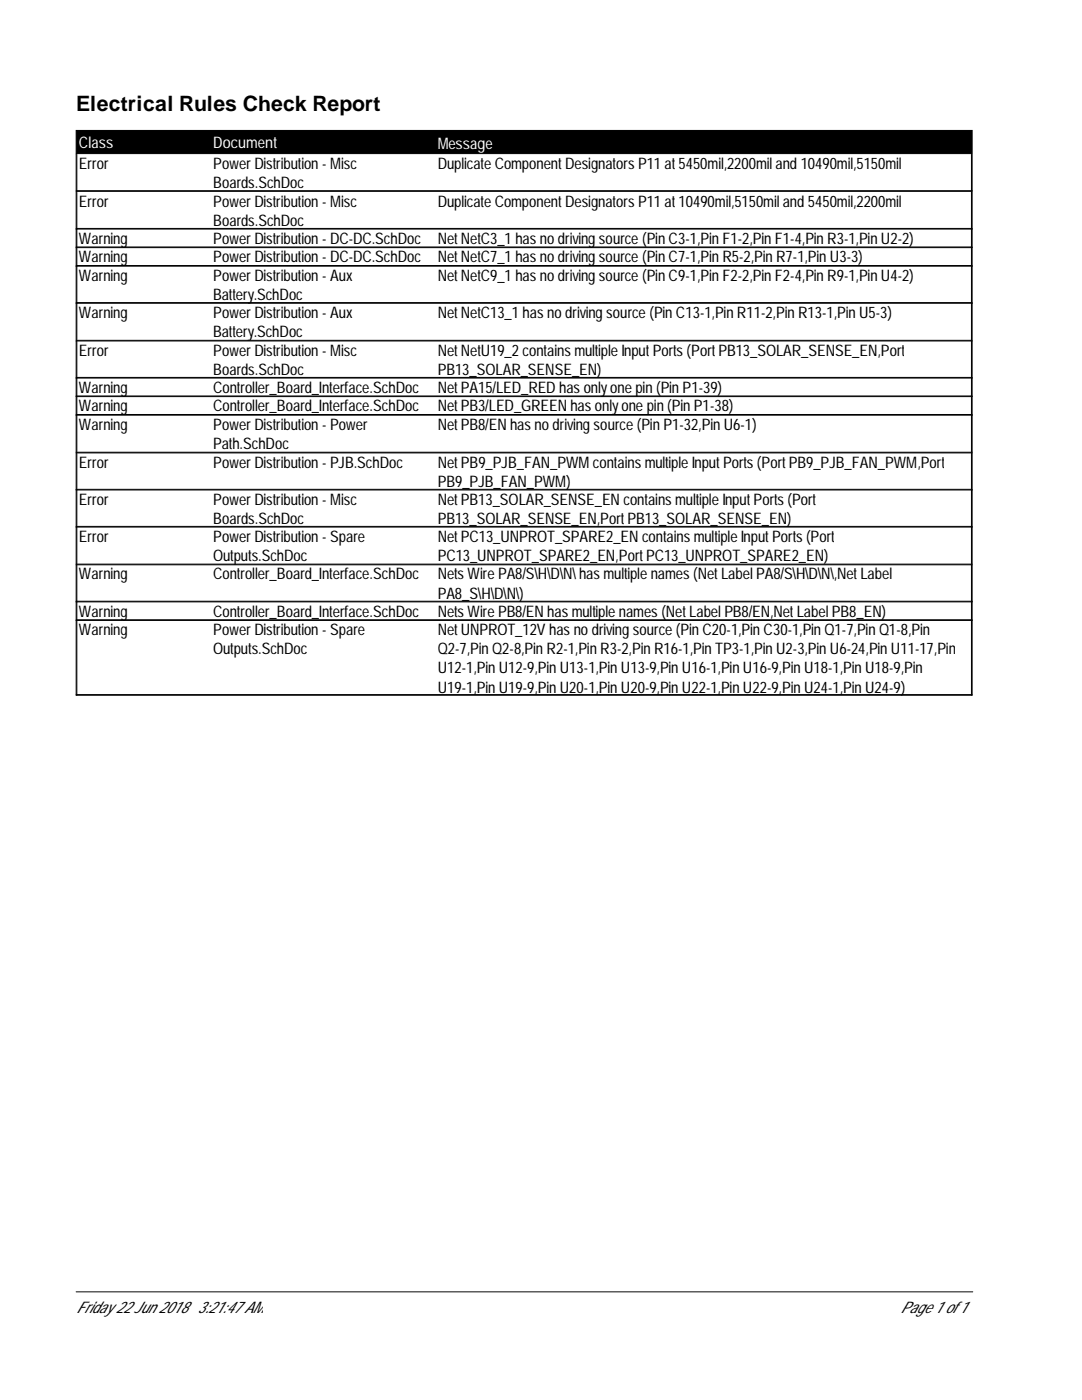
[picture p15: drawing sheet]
<svg xmlns="http://www.w3.org/2000/svg" width="216mm" height="279mm" viewBox="0 0 216 279" stroke-linecap="round" stroke-linejoin="round" font-family="sans-serif">
<defs><g id="words">
<text font-size="4.2" x="15.2" y="22.2">Electrical Rules Check Report</text>
<g font-size="3.2" fill="#fff">
<text x="15.7" y="29.5">Class</text>
<text x="42.5" y="29.5">Document</text>
<text x="87.3" y="29.8">Message</text>
</g>
<g font-size="3.2">
<text x="15.7" y="33.7">Error</text>
<text x="42.5" y="33.7">PowerDistribution - Misc</text>
<text x="87.3" y="33.7">Duplicate ComponentDesignators P11 at5450mil,2200mil and 10490mil,5150mil</text>
<text x="15.7" y="41.2">Error</text>
<text x="42.5" y="37.5">Boards.SchDoc</text>
<text x="42.5" y="41.2">PowerDistribution - Misc</text>
<text x="87.3" y="41.2">Duplicate ComponentDesignators P11 at10490mil,5150mil and 5450mil,2200mil</text>
<text x="42.5" y="45.1">Boards.SchDoc</text>
<text x="15.7" y="48.6">Warning</text>
<text x="15.7" y="52.3">Warning</text>
<text x="42.5" y="48.6">PowerDistribution - DC-DC.SchDoc</text>
<text x="42.5" y="52.3">PowerDistribution - DC-DC.SchDoc</text>
<text x="87.3" y="48.6">NetNetC3_1 has no driving source (Pin C3-1,Pin F1-2,Pin F1-4,Pin R3-1,Pin U2-2)</text>
<text x="87.3" y="52.3">NetNetC7_1 has no driving source (Pin C7-1,Pin R5-2,Pin R7-1,Pin U3-3)</text>
<text x="15.7" y="56">Warning</text>
<text x="42.5" y="56">PowerDistribution - Aux</text>
<text x="42.5" y="59.9">Battery.SchDoc</text>
<text x="87.3" y="56">NetNetC9_1 has no driving source (Pin C9-1,Pin F2-2,Pin F2-4,Pin R9-1,Pin U4-2)</text>
<text x="15.7" y="63.4">Warning</text>
<text x="42.5" y="63.4">PowerDistribution - Aux</text>
<text x="87.3" y="63.4">NetNetC13_1 has no driving source (Pin C13-1,Pin R11-2,Pin R13-1,Pin U5-3)</text>
<text x="15.7" y="71">Error</text>
<text x="42.5" y="67.3">Battery.SchDoc</text>
<text x="42.5" y="71">PowerDistribution - Misc</text>
<text x="87.3" y="71">NetNetU19_2contains multiple InputPorts (PortPB13_SOLAR_SENSE_EN,Port</text>
<text x="42.5" y="74.8">Boards.SchDoc</text>
<text x="87.3" y="74.8">PB13_SOLAR_SENSE_EN)</text>
<text x="15.7" y="78.4">Warning</text>
<text x="15.7" y="82.1">Warning</text>
<text x="42.5" y="78.4">Controller_Board_Interface.SchDoc</text>
<text x="42.5" y="82.1">Controller_Board_Interface.SchDoc</text>
<text x="87.3" y="78.4">NetPA15/LED_RED has onlyone pin (Pin P1-39)</text>
<text x="87.3" y="82.1">NetPB3/LED_GREEN has onlyone pin (Pin P1-38)</text>
<text x="15.7" y="85.8">Warning</text>
<text x="42.5" y="85.8">PowerDistribution - Power</text>
<text x="42.5" y="89.6">Path.SchDoc</text>
<text x="87.3" y="85.8">NetPB8/EN has no driving source (Pin P1-32,Pin U6-1)</text>
<text x="15.7" y="93.3">Error</text>
<text x="42.5" y="93.3">PowerDistribution - PJB.SchDoc</text>
<text x="87.3" y="93.3">NetPB9_PJB_FAN_PWMcontains multiple InputPorts (PortPB9_PJB_FAN_PWM,Port</text>
<text x="15.7" y="100.7">Error</text>
<text x="42.5" y="100.7">PowerDistribution - Misc</text>
<text x="87.3" y="97.1">PB9_PJB_FAN_PWM)</text>
<text x="87.3" y="100.7">NetPB13_SOLAR_SENSE_EN contains multiple InputPorts (Port</text>
<text x="42.5" y="104.5">Boards.SchDoc</text>
<text x="87.3" y="104.5">PB13_SOLAR_SENSE_EN,PortPB13_SOLAR_SENSE_EN)</text>
<text x="15.7" y="108.1">Error</text>
<text x="42.5" y="108.1">PowerDistribution - Spare</text>
<text x="42.5" y="111.9">Outputs.SchDoc</text>
<text x="87.3" y="108.1">NetPC13_UNPROT_SPARE2_EN contains multiple InputPorts (Port</text>
<text x="87.3" y="111.9">PC13_UNPROT_SPARE2_EN,PortPC13_UNPROT_SPARE2_EN)</text>
<text x="15.7" y="115.6">Warning</text>
<text x="42.5" y="115.6">Controller_Board_Interface.SchDoc</text>
<text x="87.3" y="115.6">Nets Wire PA8/S\H\D\N\has multiple names (NetLabel PA8/S\H\D\N\,NetLabel</text>
<text x="87.3" y="119.5">PA8_S\H\D\N\)</text>
<text x="15.7" y="123">Warning</text>
<text x="42.5" y="123">Controller_Board_Interface.SchDoc</text>
<text x="87.3" y="123">Nets Wire PB8/EN has multiple names (NetLabel PB8/EN,NetLabel PB8_EN)</text>
<text x="15.7" y="126.7">Warning</text>
<text x="42.5" y="126.7">PowerDistribution - Spare</text>
<text x="42.5" y="130.6">Outputs.SchDoc</text>
<text x="87.3" y="126.7">NetUNPROT_12V has no driving source (Pin C20-1,Pin C30-1,Pin Q1-7,Pin Q1-8,Pin</text>
<text x="87.3" y="130.6">Q2-7,Pin Q2-8,Pin R2-1,Pin R3-2,Pin R16-1,Pin TP3-1,Pin U2-3,Pin U6-24,Pin U11-17,Pin</text>
<text x="87.3" y="134.4">U12-1,Pin U12-9,Pin U13-1,Pin U13-9,Pin U16-1,Pin U16-9,Pin U18-1,Pin U18-9,Pin</text>
<text x="87.3" y="138.2">U19-1,Pin U19-9,Pin U20-1,Pin U20-9,Pin U22-1,Pin U22-9,Pin U24-1,Pin U24-9)</text>
<text x="15.2" y="262">Friday 22Jun 2018 3:21:47 AM</text>
<text x="179.7" y="262">Page 1 of1</text>
</g>
</g></defs>
<path d="M15.2 26h178.8v4.7h-178.8z" fill="#000" stroke="#000" stroke-width=".2"/>
<g fill="none" stroke="#000" stroke-width=".2">
<path d="M15.2 30.8v7.4h178.8v-7.4M15.2 38.1h178.8M15.2 38.3v29.6h178.8v-29.6M15.3 30.8v7.4M15.3 38.3v29.6M193.8 30.8v7.4M193.8 38.3v29.6M15.2 45.7h178.8M15.2 45.6h178.8M15.2 49.4h178.8M15.2 49.3h178.8M15.2 53.1h178.8"/>
<path d="M15.2 53h178.8M15.2 68.1h178.8v22.2h-178.8zM15.2 60.5h178.8M15.2 60.4h178.8M15.2 75.5h178.8M15.2 75.3h178.8M15.2 79.2h178.8M15.2 79h178.8M15.3 68.1v22.2M193.8 68.1v22.2M15.2 90.4h178.8v22.2h-178.8zM15.2 82.9h178.8"/>
<path d="M15.2 82.7h178.8M15.2 97.8h178.8M15.2 97.7h178.8M15.3 90.4v22.2M193.8 90.4v22.2M15.2 112.7h178.8v26.1h-178.8zM15.2 105.2h178.8M15.2 105.1h178.8M15.2 120h178.8M15.3 112.7v26.1M193.8 112.7v26.1M15.2 120.1h178.8"/>
<path d="M15.2 123.8h178.8M15.2 123.7h178.8M15.2 138.6h178.8M15.2 257.8h178.9"/>
</g>
<use href="#words"/>
</svg>
